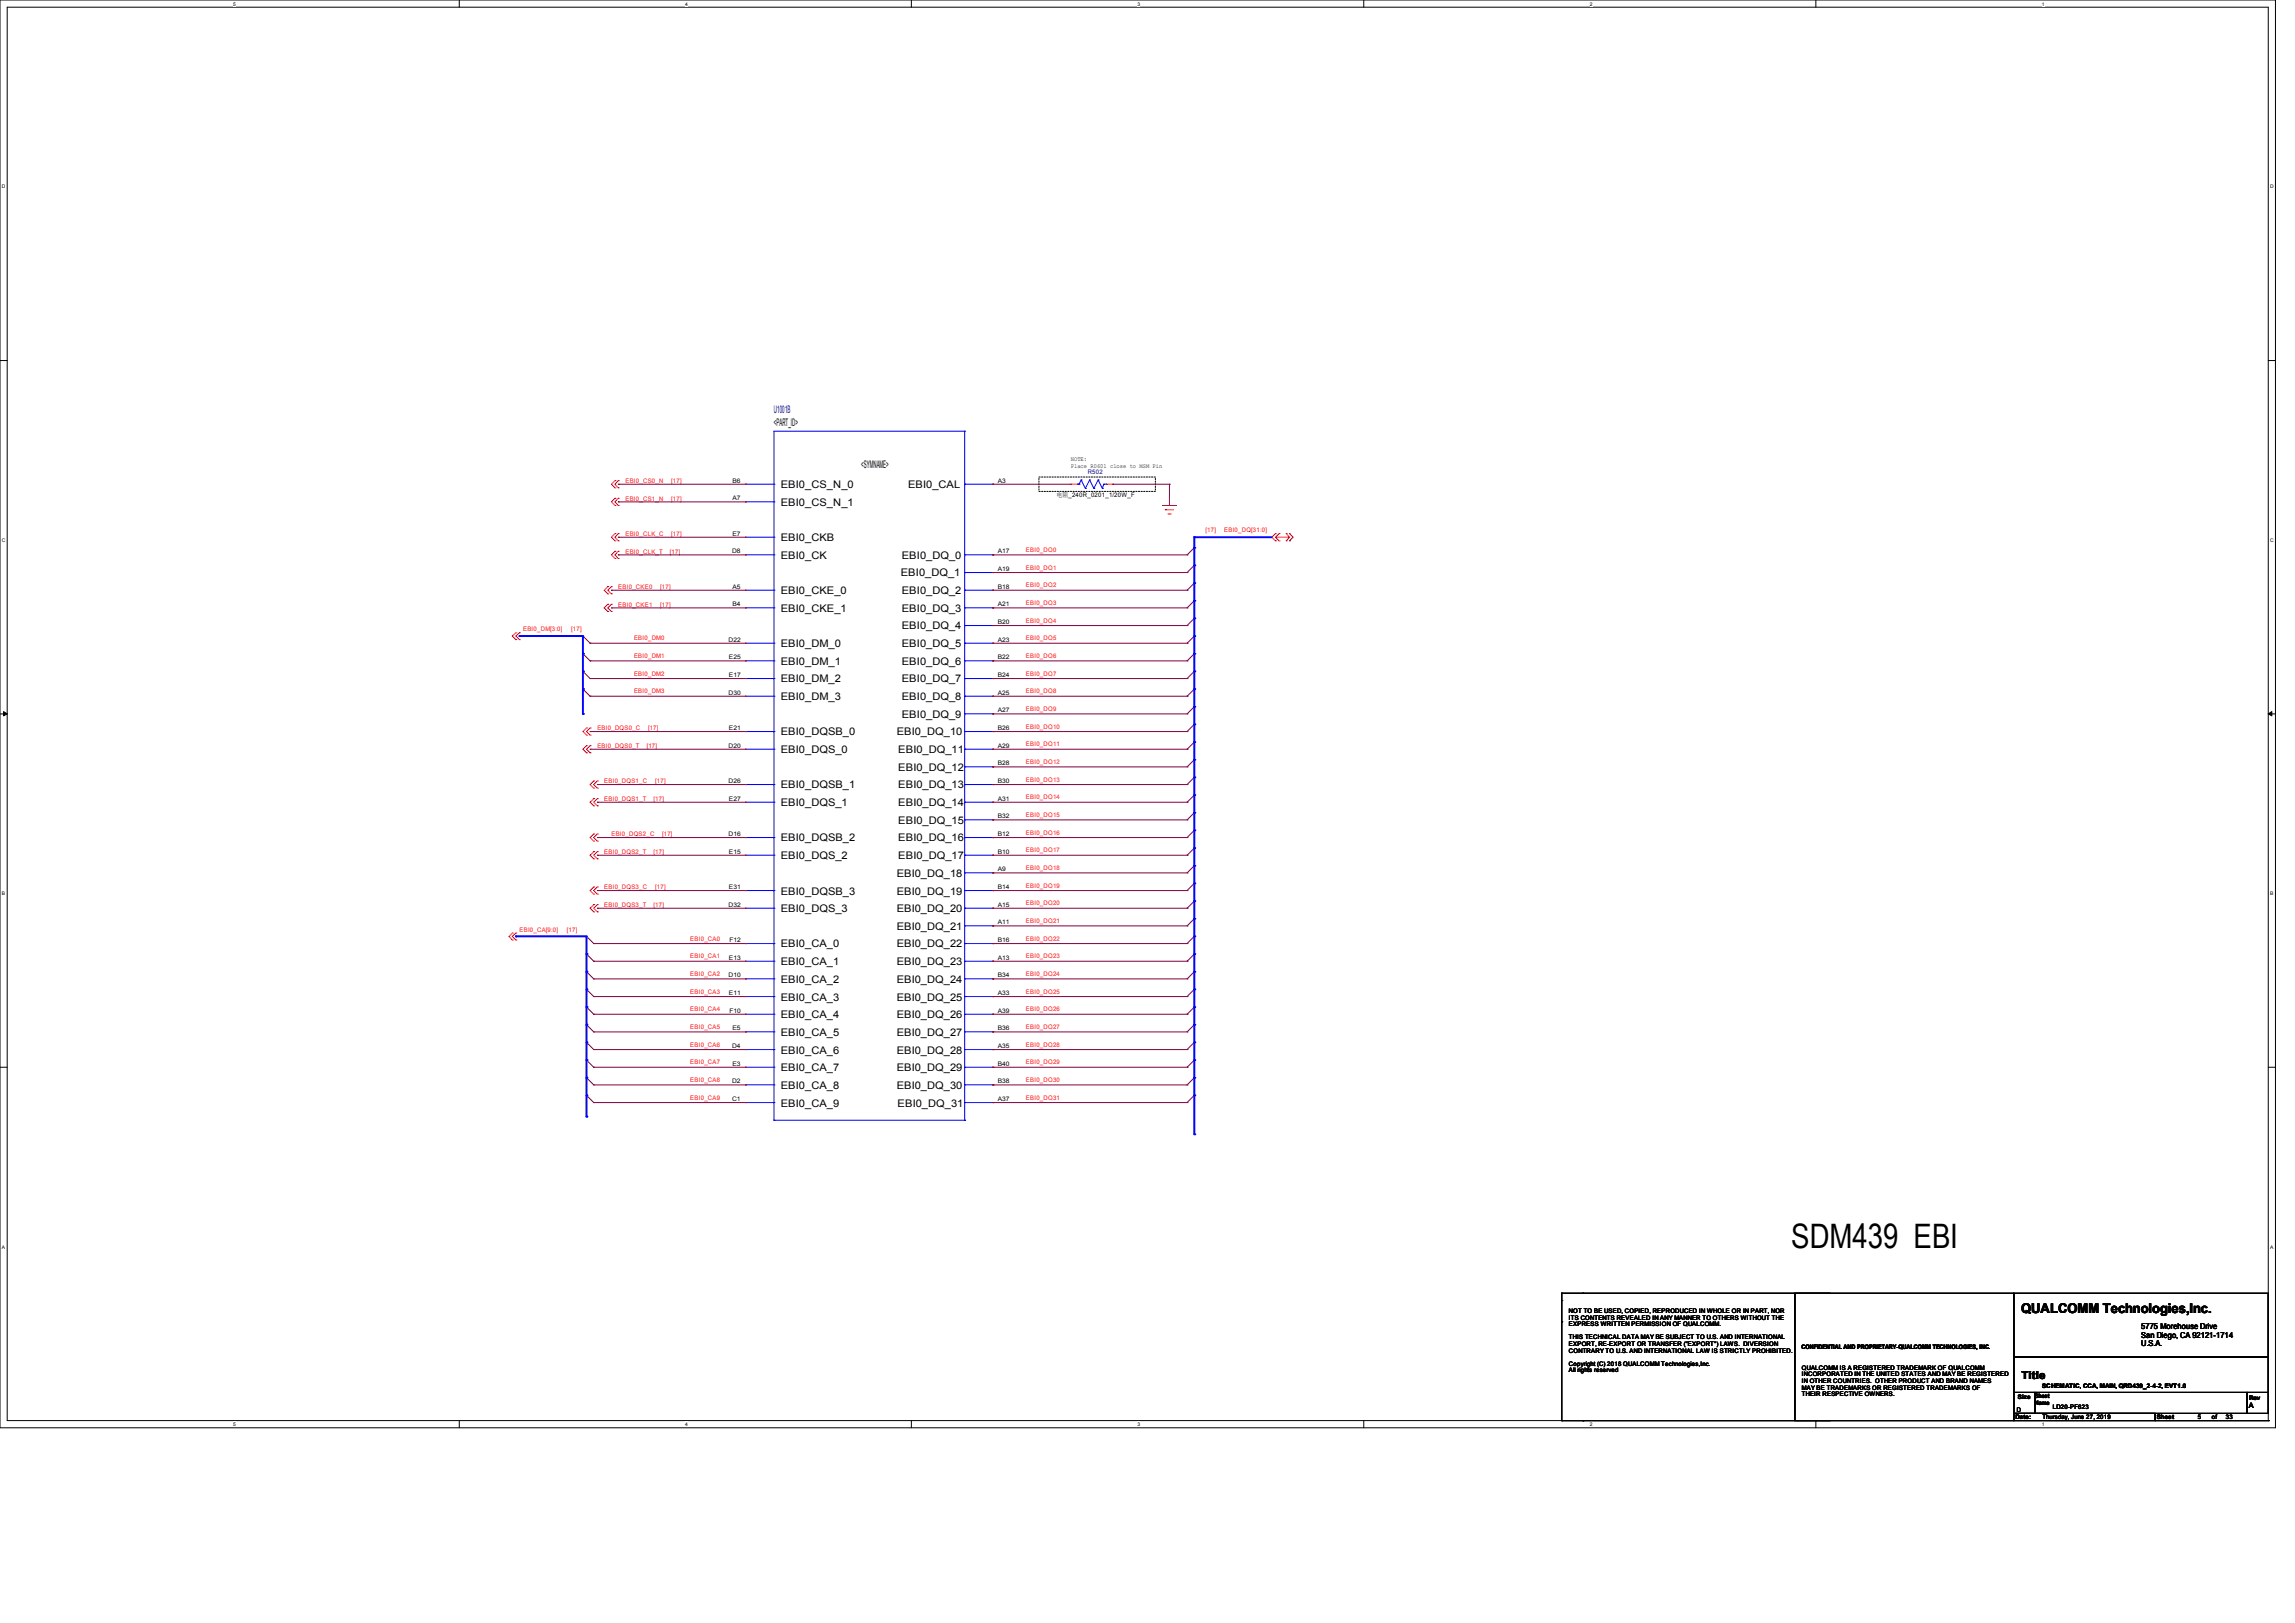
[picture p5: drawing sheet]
<svg xmlns="http://www.w3.org/2000/svg" width="297mm" height="210mm" viewBox="0 0 297 210" stroke-linecap="round" stroke-linejoin="round" font-family="sans-serif">
<defs><g id="words">
<text font-size="4.4" x="231.8" y="161.5">SDM439 EBI</text>
<text font-size="1.7" x="261.5" y="169.9">QUALCOMM Technologies,Inc.</text>
<text font-size="1.4" fill="#000080" x="100.2" y="53.4">U1001B</text>
<g font-size="1.4">
<text x="100.2" y="55.1">&lt;PART_ID&gt;</text>
<text x="101.1" y="63.2">EBI0_CS_N_0</text>
<text x="101.1" y="65.4">EBI0_CS_N_1</text>
<text x="111.5" y="60.5">&lt;SYMNAME&gt;</text>
<text x="117.5" y="63.2">EBI0_CAL</text>
<text x="101.1" y="70">EBI0_CKB</text>
<text x="101.1" y="72.3">EBI0_CK</text>
<text x="101.1" y="76.9">EBI0_CKE_0</text>
<text x="116.6" y="74.6">EBI0_DQ_1</text>
<text x="116.7" y="72.3">EBI0_DQ_0</text>
<text x="116.7" y="76.9">EBI0_DQ_2</text>
<text x="101.1" y="79.2">EBI0_CKE_1</text>
<text x="101.1" y="83.7">EBI0_DM_0</text>
<text x="116.7" y="79.2">EBI0_DQ_3</text>
<text x="116.7" y="81.4">EBI0_DQ_4</text>
<text x="116.7" y="83.7">EBI0_DQ_5</text>
<text x="101.1" y="86">EBI0_DM_1</text>
<text x="101.1" y="88.3">EBI0_DM_2</text>
<text x="116.7" y="86">EBI0_DQ_6</text>
<text x="116.7" y="88.3">EBI0_DQ_7</text>
<text x="101.1" y="90.6">EBI0_DM_3</text>
<text x="101.1" y="95.2">EBI0_DQSB_0</text>
<text x="116" y="95.2">EBI0_DQ_10</text>
<text x="116.7" y="90.6">EBI0_DQ_8</text>
<text x="116.7" y="92.9">EBI0_DQ_9</text>
<text x="101.1" y="97.5">EBI0_DQS_0</text>
<text x="116.3" y="97.5">EBI0_DQ_11</text>
<text x="116.3" y="99.7">EBI0_DQ_12</text>
<text x="101.1" y="102">EBI0_DQSB_1</text>
<text x="101.1" y="104.3">EBI0_DQS_1</text>
<text x="116.3" y="102">EBI0_DQ_13</text>
<text x="116.3" y="104.3">EBI0_DQ_14</text>
<text x="116.3" y="106.6">EBI0_DQ_15</text>
<text x="101.1" y="108.9">EBI0_DQSB_2</text>
<text x="101.1" y="111.2">EBI0_DQS_2</text>
<text x="116" y="113.5">EBI0_DQ_18</text>
<text x="116.3" y="108.9">EBI0_DQ_16</text>
<text x="116.3" y="111.2">EBI0_DQ_17</text>
<text x="101.1" y="115.7">EBI0_DQSB_3</text>
<text x="101.1" y="118">EBI0_DQS_3</text>
<text x="116" y="115.7">EBI0_DQ_19</text>
<text x="116" y="118">EBI0_DQ_20</text>
<text x="101.1" y="122.6">EBI0_CA_0</text>
<text x="101.1" y="124.9">EBI0_CA_1</text>
<text x="116" y="120.3">EBI0_DQ_21</text>
<text x="116" y="122.6">EBI0_DQ_22</text>
<text x="116" y="124.9">EBI0_DQ_23</text>
<text x="101.1" y="127.2">EBI0_CA_2</text>
<text x="101.1" y="129.5">EBI0_CA_3</text>
<text x="101.1" y="131.7">EBI0_CA_4</text>
<text x="116" y="127.2">EBI0_DQ_24</text>
<text x="116" y="129.5">EBI0_DQ_25</text>
<text x="116" y="131.7">EBI0_DQ_26</text>
<text x="101.1" y="134">EBI0_CA_5</text>
<text x="101.1" y="136.3">EBI0_CA_6</text>
<text x="116" y="134">EBI0_DQ_27</text>
<text x="116" y="136.3">EBI0_DQ_28</text>
<text x="101.1" y="138.6">EBI0_CA_7</text>
<text x="101.1" y="140.9">EBI0_CA_8</text>
<text x="101.1" y="143.2">EBI0_CA_9</text>
<text x="116" y="138.6">EBI0_DQ_29</text>
<text x="116" y="140.9">EBI0_DQ_30</text>
<text x="116.2" y="143.2">EBI0_DQ_31</text>
<text x="261.6" y="178.4">Title</text>
</g>
<g font-size="1.1">
<text x="277.1" y="172">5775 Morehouse Drive</text>
<text x="277.1" y="173.1">San Diego, CA 92121-1714</text>
<text x="277.1" y="174.2">U.S.A.</text>
</g>
<text font-size="1" x="291" y="182.2">A</text>
<g font-size=".8">
<text x="138.6" y="59.7">NOTE:</text>
<text x="94.8" y="62.4">B6</text>
<text x="94.8" y="64.7">A7</text>
<text x="129.1" y="62.4">A3</text>
<text x="136.7" y="64.3">电阻_240R_0201_1/20W_F</text>
<text x="138.6" y="60.5">Place R0601 close to MSM Pin</text>
<text x="94.8" y="71.6">D8</text>
<text x="94.8" y="69.3">E7</text>
<text x="129.1" y="71.6">A17</text>
<text x="94.8" y="76.2">A5</text>
<text x="129.1" y="73.9">A19</text>
<text x="129.1" y="76.2">B18</text>
<text x="94.3" y="83">D22</text>
<text x="94.8" y="78.4">B4</text>
<text x="129.1" y="78.4">A21</text>
<text x="129.1" y="80.7">B20</text>
<text x="129.1" y="83">A23</text>
<text x="94.3" y="89.9">D30</text>
<text x="94.3" y="85.3">E25</text>
<text x="94.3" y="87.6">E17</text>
<text x="129.1" y="85.3">B22</text>
<text x="129.1" y="87.6">B24</text>
<text x="129.1" y="89.9">A25</text>
<text x="94.3" y="94.4">E21</text>
<text x="129.1" y="92.2">A27</text>
<text x="129.1" y="94.4">B26</text>
<text x="94.3" y="96.7">D20</text>
<text x="94.3" y="101.3">D26</text>
<text x="129.1" y="96.7">A29</text>
<text x="129.1" y="99">B28</text>
<text x="129.1" y="101.3">B30</text>
<text x="94.3" y="103.6">E27</text>
<text x="129.1" y="103.6">A31</text>
<text x="129.1" y="105.9">B32</text>
<text x="94.3" y="108.2">D16</text>
<text x="94.3" y="110.4">E15</text>
<text x="129.1" y="108.2">B12</text>
<text x="129.1" y="110.4">B10</text>
<text x="129.1" y="112.7">A9</text>
<text x="94.3" y="117.3">D32</text>
<text x="94.3" y="115">E31</text>
<text x="129.1" y="115">B14</text>
<text x="129.1" y="117.3">A15</text>
<text x="129.1" y="119.6">A11</text>
<text x="94.3" y="124.2">E13</text>
<text x="94.4" y="121.9">F12</text>
<text x="129.1" y="121.9">B16</text>
<text x="129.1" y="124.2">A13</text>
<text x="94.3" y="126.4">D10</text>
<text x="94.3" y="128.7">E11</text>
<text x="94.4" y="131">F10</text>
<text x="129.1" y="126.4">B34</text>
<text x="129.1" y="128.7">A33</text>
<text x="129.1" y="131">A39</text>
<text x="94.8" y="135.6">D4</text>
<text x="94.8" y="133.3">E5</text>
<text x="94.8" y="137.9">E3</text>
<text x="129.1" y="133.3">B36</text>
<text x="129.1" y="135.6">A35</text>
<text x="129.1" y="137.9">B40</text>
<text x="94.8" y="140.2">D2</text>
<text x="94.8" y="142.5">C1</text>
<text x="129.1" y="140.2">B38</text>
<text x="129.1" y="142.5">A37</text>
<text x="203" y="169.9">NOT TO BE USED, COPIED, REPRODUCED IN WHOLE OR IN PART, NOR</text>
<text x="203" y="170.8">ITS CONTENTS REVEALED IN ANY MANNER TO OTHERS WITHOUT THE</text>
<text x="203" y="171.6">EXPRESS WRITTEN PERMISSION OF QUALCOMM.</text>
<text x="203" y="173.3">THIS TECHNICAL DATA MAY BE SUBJECT TO U.S. AND INTERNATIONAL</text>
<text x="203" y="174.2">EXPORT, RE-EXPORT OR TRANSFER (&quot;EXPORT&quot;) LAWS. DIVERSION</text>
<text x="203" y="175">CONTRARY TO U.S. AND INTERNATIONAL LAW IS STRICTLY PROHIBITED.</text>
<text x="203" y="176.7">Copyright (C) 2018 QUALCOMM Technologies,Inc.</text>
<text x="203" y="177.5">All rights reserved</text>
<text x="233.1" y="174.5">CONFIDENTIAL AND PROPRIETARY-QUALCOMM TECHNOLOGIES, INC.</text>
<text x="233.2" y="177.2">QUALCOMM IS A REGISTERED TRADEMARK OF QUALCOMM</text>
<text x="233.2" y="178.1">INCORPORATED IN THE UNITED STATES AND MAY BE REGISTERED</text>
<text x="233.2" y="178.9">IN OTHER COUNTRIES. OTHER PRODUCT AND BRAND NAMES</text>
<text x="233.2" y="179.8">MAY BE TRADEMARKS OR REGISTERED TRADEMARKS OF</text>
<text x="264.3" y="179.5">SCHEMATIC, CCA, MAIN, QRD439_2-4-2, EVT1.0</text>
<text x="233.2" y="180.6">THEIR RESPECTIVE OWNERS.</text>
<text x="260.8" y="183.6">Date:</text>
<text x="261" y="182.8">D</text>
<text x="261.1" y="181">Size Sheet</text>
<text x="263.3" y="181.8">Name</text>
<text x="264.3" y="183.6">Thursday, June 27, 2019</text>
<text x="265.7" y="182.3">LD20-PF623</text>
<text x="279.1" y="183.6">Sheet</text>
<text x="284.4" y="183.6">5</text>
<text x="286.2" y="183.6">of</text>
<text x="288.1" y="183.6">33</text>
<text x="291.1" y="181.1">Rev</text>
</g>
<g font-size=".8" fill="#f00">
<text x="80.9" y="64.8">EBI0_CS1_N</text>
<text x="80.9" y="62.5">EBI0_CS0_N</text>
<text x="86.9" y="64.8">[17]</text>
<text x="86.9" y="62.5">[17]</text>
<text x="80.9" y="71.6">EBI0_CLK_T</text>
<text x="80.9" y="69.3">EBI0_CLK_C</text>
<text x="86.7" y="71.6">[17]</text>
<text x="86.9" y="69.3">[17]</text>
<text x="132.8" y="71.4">EBI0_DQ0</text>
<text x="156" y="68.8">[17]</text>
<text x="158.4" y="68.8">EBI0_DQ[31:0]</text>
<text x="80" y="76.2">EBI0_CKE0</text>
<text x="85.4" y="76.2">[17]</text>
<text x="132.8" y="73.7">EBI0_DQ1</text>
<text x="132.8" y="76">EBI0_DQ2</text>
<text x="67.7" y="81.7">EBI0_DM[3:0]</text>
<text x="73.9" y="81.7">[17]</text>
<text x="80" y="78.5">EBI0_CKE1</text>
<text x="82" y="82.8">EBI0_DM0</text>
<text x="85.4" y="78.5">[17]</text>
<text x="132.8" y="80.6">EBI0_DQ4</text>
<text x="132.8" y="78.3">EBI0_DQ3</text>
<text x="132.8" y="82.8">EBI0_DQ5</text>
<text x="82" y="89.7">EBI0_DM3</text>
<text x="82" y="87.4">EBI0_DM2</text>
<text x="82" y="85.1">EBI0_DM1</text>
<text x="132.8" y="89.7">EBI0_DQ8</text>
<text x="132.8" y="85.1">EBI0_DQ6</text>
<text x="132.8" y="87.4">EBI0_DQ7</text>
<text x="77.3" y="94.5">EBI0_DQS0_C</text>
<text x="83.9" y="94.5">[17]</text>
<text x="132.8" y="94.3">EBI0_DQ10</text>
<text x="132.8" y="92">EBI0_DQ9</text>
<text x="77.3" y="96.8">EBI0_DQS0_T</text>
<text x="78.2" y="101.3">EBI0_DQS1_C</text>
<text x="83.7" y="96.8">[17]</text>
<text x="84.8" y="101.3">[17]</text>
<text x="132.8" y="98.8">EBI0_DQ12</text>
<text x="132.8" y="96.6">EBI0_DQ11</text>
<text x="132.8" y="101.1">EBI0_DQ13</text>
<text x="78.2" y="103.6">EBI0_DQS1_T</text>
<text x="84.6" y="103.6">[17]</text>
<text x="132.8" y="108">EBI0_DQ16</text>
<text x="132.8" y="103.4">EBI0_DQ14</text>
<text x="132.8" y="105.7">EBI0_DQ15</text>
<text x="78.2" y="110.5">EBI0_DQS2_T</text>
<text x="79.1" y="108.2">EBI0_DQS2_C</text>
<text x="84.6" y="110.5">[17]</text>
<text x="85.7" y="108.2">[17]</text>
<text x="132.8" y="112.6">EBI0_DQ18</text>
<text x="132.8" y="110.3">EBI0_DQ17</text>
<text x="78.2" y="117.3">EBI0_DQS3_T</text>
<text x="78.2" y="115.1">EBI0_DQS3_C</text>
<text x="84.6" y="117.3">[17]</text>
<text x="84.8" y="115.1">[17]</text>
<text x="132.8" y="117.1">EBI0_DQ20</text>
<text x="132.8" y="114.9">EBI0_DQ19</text>
<text x="132.8" y="119.4">EBI0_DQ21</text>
<text x="67.2" y="120.6">EBI0_CA[9:0]</text>
<text x="73.4" y="120.6">[17]</text>
<text x="89.3" y="124">EBI0_CA1</text>
<text x="89.3" y="121.7">EBI0_CA0</text>
<text x="132.8" y="121.7">EBI0_DQ22</text>
<text x="132.8" y="124">EBI0_DQ23</text>
<text x="89.3" y="126.3">EBI0_CA2</text>
<text x="89.3" y="128.6">EBI0_CA3</text>
<text x="89.3" y="130.9">EBI0_CA4</text>
<text x="132.8" y="126.3">EBI0_DQ24</text>
<text x="132.8" y="130.9">EBI0_DQ26</text>
<text x="132.8" y="128.6">EBI0_DQ25</text>
<text x="89.3" y="137.7">EBI0_CA7</text>
<text x="89.3" y="135.4">EBI0_CA6</text>
<text x="89.3" y="133.1">EBI0_CA5</text>
<text x="132.8" y="133.1">EBI0_DQ27</text>
<text x="132.8" y="135.4">EBI0_DQ28</text>
<text x="132.8" y="137.7">EBI0_DQ29</text>
<text x="89.3" y="140">EBI0_CA8</text>
<text x="89.3" y="142.3">EBI0_CA9</text>
<text x="132.8" y="140">EBI0_DQ30</text>
<text x="132.8" y="142.3">EBI0_DQ31</text>
</g>
<text font-size=".8" fill="#000080" x="140.8" y="61.3">R502</text>
<g font-size=".6">
<text x="30.2" y=".7">5</text>
<text x="88.7" y=".7">4</text>
<text x="147.2" y=".7">3</text>
<text x="205.7" y=".7">2</text>
<text x="264.2" y=".7">1</text>
<text x=".3" y="24.4">D</text>
<text x="293.8" y="24.4">D</text>
<text x=".3" y="70.1">C</text>
<text x="293.8" y="70.1">C</text>
<text x=".3" y="115.8">B</text>
<text x="293.8" y="115.8">B</text>
<text x=".3" y="161.5">A</text>
<text x="293.8" y="161.5">A</text>
<text x="30.2" y="184.5">5</text>
<text x="88.7" y="184.5">4</text>
<text x="147.2" y="184.5">3</text>
<text x="205.7" y="184.5">2</text>
<text x="264.2" y="184.5">1</text>
</g>
</g></defs>
<path d="M0 0h294.5v184.7h-294.5zM.9 .9h292.6v182.9h-292.6z" fill="none" stroke="#000" stroke-width=".13"/>
<g fill="#fff">
<path d="M30.2 .1h.3v.7h-.3z"/>
<path d="M30.2 183.9h.3v.8h-.3z"/>
</g>
<path d="M59.4 0v.9M59.4 183.8v.9" fill="none" stroke="#000" stroke-width=".13"/>
<g fill="#fff">
<path d="M88.7 .1h.3v.7h-.3z"/>
<path d="M88.7 183.9h.3v.8h-.3z"/>
</g>
<path d="M117.9 0v.9M117.9 183.8v.9" fill="none" stroke="#000" stroke-width=".13"/>
<g fill="#fff">
<path d="M147.2 .1h.3v.7h-.3z"/>
<path d="M147.2 183.9h.3v.8h-.3z"/>
</g>
<path d="M176.5 0v.9M176.5 183.8v.9" fill="none" stroke="#000" stroke-width=".13"/>
<g fill="#fff">
<path d="M205.7 .1h.4v.7h-.4z"/>
<path d="M205.7 183.9h.4v.8h-.4z"/>
</g>
<path d="M235 0v.9M235 183.8v.9" fill="none" stroke="#000" stroke-width=".13"/>
<g fill="#fff">
<path d="M264.2 .1h.4v.7h-.4z"/>
<path d="M264.2 183.9h.4v.8h-.4z"/>
<path d="M.3 23.8h.4v.7h-.4z"/>
<path d="M293.8 23.8h.5v.7h-.5z"/>
<path d="M.3 69.5h.4v.7h-.4z"/>
<path d="M293.8 69.5h.5v.7h-.5z"/>
</g>
<path d="M0 46.7h.9M293.5 46.7h1" fill="none" stroke="#000" stroke-width=".13"/>
<g fill="#fff">
<path d="M.3 115.2h.4v.8h-.4z"/>
<path d="M293.8 115.2h.4v.8h-.4z"/>
</g>
<path d="M0 92.4h.9M293.5 92.4h1" fill="none" stroke="#000" stroke-width=".13"/>
<path d="M.5 92.1l.4 .3-.4 .2zM293.5 92.4l.5-.3v.5z" fill="#000" stroke="#000" stroke-width=".13"/>
<g fill="#fff">
<path d="M.3 161h.3v.7h-.3z"/>
<path d="M293.8 161h.4v.7h-.4z"/>
</g>
<g fill="none" stroke="#000" stroke-width=".13">
<path d="M0 138.1h.9M293.5 138.1h1M202.1 171h.1M202.1 167.3h.1M202.1 168.3h.1M202.1 167.3h34.8M202.1 167.3v16.5M204.9 167.3h.1M232.3 167.3h28.3v16.5h-28.3zM260.6 167.3h32.9v8.3h-32.9zM260.6 175.6h32.9v4.6h-32.9zM202.1 183.8h.1"/>
<path d="M202.1 183.8h34.8M204.9 183.8h.1M260.6 180.2h2.8v2.7h-2.8zM260.6 182.9h18.3v.9h-18.3zM263.4 180.2h27.4v2.7h-27.4zM278.9 183.8h14.6M290.8 180.2h2.7v2.7h-2.7zM293.5 183.8h.1"/>
</g>
<path d="M134.5 61.7h15v1.9h-15z" fill="none" stroke="#000" stroke-width=".13" stroke-dasharray=".2 .2"/>
<g fill="none" stroke="#f00" stroke-width=".13">
<path d="M78.7 75.9h.1M78.7 76.8h.1M78.7 78.2h.1M78.7 79.1h.1M78.7 75.9l-.5 .5 .5 .4M78.7 78.2l-.5 .5 .5 .4M79.1 75.9h.1M79.1 76.8h.1M79.1 78.2h.1M79.1 79.1h.1M79.1 75.9l-.4 .5 .4 .4M79.1 78.2l-.4 .5 .4 .4"/>
<path d="M79.6 64.5h.1M79.6 65.4h.1M79.6 62.2h.1M79.6 63.1h.1M79.6 71.3h.1M79.6 72.3h.1M79.6 69h.1M79.6 70h.1M79.6 64.5l-.5 .4 .5 .5M79.6 62.2l-.5 .5 .5 .4M79.6 71.3l-.5 .5 .5 .5M79.6 69l-.5 .5 .5 .5"/>
<path d="M80 64.5h.1M80 65.4h.1M80 62.2h.1M80 63.1h.1M80 71.3h.1M80 72.3h.1M80 69h.1M80 70h.1M80 64.5l-.4 .4 .4 .5M80 62.2l-.4 .5 .4 .4M80 71.3l-.4 .5 .4 .5M80 69l-.4 .5 .4 .5"/>
<path d="M96.5 62.7h.1M96.5 64.9h.1M96.5 69.5h.1M96.5 71.8h.1M96.5 76.4h.1M96.5 78.7h.1M128.5 62.7h.1M128.5 71.8h.1M128.5 74.1h.1M128.5 76.4h.1M128.5 78.7h.1M138.6 62.7h.1"/>
<path d="M138.6 62.7h.8M143.1 62.7h.9M144 62.7h.1M150.5 65.4h.1M150.5 65.4h1.8M150.8 66h.1M150.8 66h1.1M151.2 66.5h.1M151.2 66.5h.4M151.3 65.4h.1M151.3 64.5v.9M165.1 69h.1"/>
<path d="M165.1 70h.1M165.1 69.5h.1M165.1 69l-.5 .5 .5 .5M165.1 69.5l.4 .5M165.1 69.5h1.8M165.5 70h.1M165.5 69h.1M165.5 69l-.4 .5M166.5 69h.1M166.5 70h.1M166.5 69l.4 .5M166.9 70h.1"/>
<path d="M166.9 69h.1M166.9 69l.4 .5-.4 .5M166.9 69.5l-.4 .5M66.8 81.9h.1M66.8 82.8h.1M66.8 81.9l-.5 .4 .5 .5M67.2 81.9h.1M67.2 82.8h.1M67.2 81.9l-.4 .4 .4 .5M75.9 96.5h.1M75.9 97.4h.1M75.9 94.2h.1"/>
<path d="M75.9 95.1h.1M75.9 96.5l-.5 .4 .5 .5M75.9 94.2l-.5 .5 .5 .4M76.4 96.5h.1M76.4 97.4h.1M76.4 94.2h.1M76.4 95.1h.1M76.4 96.5l-.5 .4 .5 .5M76.4 94.2l-.5 .5 .5 .4M96.5 83.2h.1M96.5 85.5h.1M96.5 87.8h.1"/>
<path d="M96.5 90.1h.1M96.5 94.7h.1M96.5 96.9h.1M128.5 80.9h.1M128.5 83.2h.1M128.5 85.5h.1M128.5 87.8h.1M128.5 90.1h.1M128.5 92.4h.1M128.5 94.7h.1M128.5 96.9h.1M128.5 99.2h.1"/>
<path d="M76.8 107.9h.1M76.8 108.8h.1M76.8 103.3h.1M76.8 104.3h.1M76.8 101h.1M76.8 102h.1M76.8 110.2h.1M76.8 111.1h.1M76.8 117.1h.1M76.8 118h.1M76.8 114.8h.1M76.8 115.7h.1"/>
<path d="M76.8 107.9l-.4 .5 .4 .4M76.8 103.3l-.4 .5 .4 .5M76.8 101l-.4 .5 .4 .5M76.8 110.2l-.4 .5 .4 .4M76.8 117.1l-.4 .4 .4 .5M76.8 114.8l-.4 .4 .4 .5M77.3 107.9h.1M77.3 108.8h.1M77.3 103.3h.1M77.3 104.3h.1M77.3 101h.1M77.3 102h.1"/>
<path d="M77.3 110.2h.1M77.3 111.1h.1M77.3 117.1h.1M77.3 118h.1M77.3 114.8h.1M77.3 115.7h.1M77.3 107.9l-.5 .5 .5 .4M77.3 103.3l-.5 .5 .5 .5M77.3 101l-.5 .5 .5 .5M77.3 110.2l-.5 .5 .5 .4M77.3 117.1l-.5 .4 .5 .5M77.3 114.8l-.5 .4 .5 .5"/>
<path d="M96.5 101.5h.1M96.5 103.8h.1M96.5 108.4h.1M96.5 110.7h.1M96.5 115.2h.1M96.5 117.5h.1M128.5 101.5h.1M128.5 103.8h.1M128.5 106.1h.1M128.5 108.4h.1M128.5 110.7h.1M128.5 112.9h.1"/>
<path d="M128.5 115.2h.1M128.5 117.5h.1M128.5 119.8h.1M66.3 120.7h.1M66.3 121.6h.1M66.3 120.7l-.4 .5 .4 .4M66.8 120.7h.1M66.8 121.6h.1M66.8 120.7l-.5 .5 .5 .4M96.5 122.1h.1M96.5 124.4h.1M96.5 126.7h.1"/>
<path d="M96.5 128.9h.1M96.5 131.2h.1M96.5 133.5h.1M96.5 135.8h.1M96.5 138.1h.1M128.5 122.1h.1M128.5 124.4h.1M128.5 126.7h.1M128.5 128.9h.1M128.5 131.2h.1M128.5 133.5h.1M128.5 135.8h.1"/>
<path d="M128.5 138.1h.1M96.5 140.4h.1M96.5 142.7h.1M128.5 140.4h.1M128.5 142.7h.1"/>
</g>
<g fill="none" stroke="#800040" stroke-width=".13">
<path d="M79.1 78.7h.1M79.1 76.4h.1M79.1 78.7h17.4M79.1 76.4h17.4M80 62.7h.1M80 71.8h.1M80 69.5h.1M80 64.9h.1M80 62.7h16.5M80 71.8h16.5M80 69.5h16.5M80 64.9h16.5"/>
<path d="M128.5 62.7h.1M128.5 71.8h.1M128.5 74.1h.1M128.5 76.4h.1M128.5 78.7h.1M128.5 62.7h10.1M128.5 78.7h25.1M128.5 76.4h25.1M128.5 71.8h25.1M128.5 74.1h25.1M144 62.7h.1M144 62.7h7.3"/>
<path d="M151.3 62.7h.1M151.3 62.7v1.8M153.6 74.1h.1M153.6 76.4h.1M153.6 78.7h.1M153.6 71.8h.1M154.6 73.2l-1 .9M154.6 75.4l-1 1M154.6 77.7l-1 1M154.6 70.9l-1 .9M75.4 82.3h.1M75.4 84.6h.1"/>
<path d="M75.4 86.9h.1M75.4 89.2h.1M75.4 82.3l1 .9M75.4 84.6l1 .9M75.4 86.9l1 .9M75.4 89.2l1 .9M76.4 83.2h.1M76.4 94.7h.1M76.4 96.9h.1M76.4 90.1h.1M76.4 87.8h.1M76.4 85.5h.1"/>
<path d="M76.4 83.2h20.1M76.4 94.7h20.1M76.4 96.9h20.1M76.4 90.1h20.1M76.4 85.5h20.1M76.4 87.8h20.1M128.5 80.9h.1M128.5 90.1h.1M128.5 99.2h.1M128.5 83.2h.1M128.5 94.7h.1M128.5 85.5h.1"/>
<path d="M128.5 87.8h.1M128.5 92.4h.1M128.5 96.9h.1M128.5 83.2h25.1M128.5 94.7h25.1M128.5 96.9h25.1M128.5 80.9h25.1M128.5 90.1h25.1M128.5 99.2h25.1M128.5 85.5h25.1M128.5 87.8h25.1M128.5 92.4h25.1"/>
<path d="M153.6 80.9h.1M153.6 83.2h.1M153.6 85.5h.1M153.6 87.8h.1M153.6 90.1h.1M153.6 92.4h.1M153.6 94.7h.1M153.6 96.9h.1M153.6 99.2h.1M154.6 80l-1 .9M154.6 82.3l-1 .9M154.6 84.6l-1 .9"/>
<path d="M154.6 86.9l-1 .9M154.6 89.2l-1 .9M154.6 91.4l-1 1M154.6 93.7l-1 1M154.6 96l-1 .9M154.6 98.3l-1 .9M77.3 103.8h.1M77.3 101.5h.1M77.3 110.7h.1M77.3 108.4h.1M77.3 117.5h.1M77.3 115.2h.1"/>
<path d="M77.3 103.8h19.2M77.3 101.5h19.2M77.3 110.7h19.2M77.3 108.4h19.2M77.3 117.5h19.2M77.3 115.2h19.2M128.5 117.5h.1M128.5 108.4h.1M128.5 112.9h.1M128.5 103.8h.1M128.5 101.5h.1M128.5 106.1h.1"/>
<path d="M128.5 110.7h.1M128.5 115.2h.1M128.5 119.8h.1M128.5 103.8h25.1M128.5 101.5h25.1M128.5 110.7h25.1M128.5 108.4h25.1M128.5 117.5h25.1M128.5 115.2h25.1M128.5 112.9h25.1M128.5 106.1h25.1M128.5 119.8h25.1"/>
<path d="M153.6 101.5h.1M153.6 103.8h.1M153.6 106.1h.1M153.6 108.4h.1M153.6 110.7h.1M153.6 112.9h.1M153.6 115.2h.1M153.6 117.5h.1M153.6 119.8h.1M154.6 100.6l-1 .9M154.6 102.9l-1 .9M154.6 105.2l-1 .9"/>
<path d="M154.6 107.4l-1 1M154.6 109.7l-1 1M154.6 112l-1 .9M154.6 114.3l-1 .9M154.6 116.6l-1 .9M154.6 118.9l-1 .9M75.9 121.2h.1M75.9 123.4h.1M75.9 125.7h.1M75.9 128h.1M75.9 130.3h.1M75.9 132.6h.1"/>
<path d="M75.9 134.9h.1M75.9 137.2h.1M75.9 139.4h.1M75.9 121.2l.9 .9M75.9 123.4l.9 1M75.9 125.7l.9 1M75.9 128l.9 .9M75.9 130.3l.9 .9M75.9 132.6l.9 .9M75.9 134.9l.9 .9M75.9 137.2l.9 .9M75.9 139.4l.9 1"/>
<path d="M76.8 126.7h.1M76.8 124.4h.1M76.8 122.1h.1M76.8 138.1h.1M76.8 135.8h.1M76.8 133.5h.1M76.8 128.9h.1M76.8 131.2h.1M76.8 126.7h19.7M76.8 124.4h19.7M76.8 122.1h19.7M76.8 138.1h19.7"/>
<path d="M76.8 135.8h19.7M76.8 133.5h19.7M76.8 128.9h19.7M76.8 131.2h19.7M128.5 126.7h.1M128.5 122.1h.1M128.5 131.2h.1M128.5 124.4h.1M128.5 128.9h.1M128.5 133.5h.1M128.5 135.8h.1M128.5 138.1h.1"/>
<path d="M128.5 126.7h25.1M128.5 124.4h25.1M128.5 122.1h25.1M128.5 138.1h25.1M128.5 135.8h25.1M128.5 133.5h25.1M128.5 128.9h25.1M128.5 131.2h25.1M153.6 122.1h.1M153.6 124.4h.1M153.6 126.7h.1M153.6 128.9h.1"/>
<path d="M153.6 131.2h.1M153.6 133.5h.1M153.6 135.8h.1M153.6 138.1h.1M154.6 121.2l-1 .9M154.6 123.4l-1 1M154.6 125.7l-1 1M154.6 128l-1 .9M154.6 130.3l-1 .9M154.6 132.6l-1 .9M154.6 134.9l-1 .9M154.6 137.2l-1 .9"/>
<path d="M154.6 139.4l-1 1M75.9 141.7h.1M75.9 141.7l.9 1M76.8 140.4h.1M76.8 142.7h.1M76.8 140.4h19.7M76.8 142.7h19.7M128.5 140.4h.1M128.5 142.7h.1M128.5 140.4h25.1M128.5 142.7h25.1M153.6 140.4h.1"/>
<path d="M153.6 142.7h.1M154.6 141.7l-1 1"/>
</g>
<g fill="none" stroke="#00f" stroke-width=".13">
<path d="M124.8 55.8h.1M124.8 55.8h-24.6v89.1M124.8 55.8v89.1M96.5 62.7h3.7M96.5 64.9h3.7M96.5 69.5h3.7M96.5 71.8h3.7M96.5 76.4h3.7M96.5 78.7h3.7M100.2 62.7h.1M100.2 64.9h.1M100.2 69.5h.1"/>
<path d="M100.2 71.8h.1M100.2 76.4h.1M100.2 78.7h.1M124.8 62.7h.1M124.8 71.8h.1M124.8 74.1h.1M124.8 76.4h.1M124.8 78.7h.1M124.8 62.7h3.7M124.8 71.8h3.7M124.8 76.4h3.7M124.8 78.7h3.7"/>
<path d="M124.8 74.1h3.7M139.4 62.7h.1M139.4 62.7h.3M139.7 62.7h.1M139.9 62.1h.1M139.9 62.1l.6 1.1M139.9 62.1l-.2 .6M140.5 63.2h.1M141 62.1h.1M141 62.1l.6 1.1M141 62.1l-.5 1.1M141.6 63.2h.1"/>
<path d="M142.1 62.1h.1M142.1 62.1l.6 1.1M142.1 62.1l-.5 1.1M142.7 63.2h.1M142.8 62.7h.1M142.8 62.7h.3M142.8 62.7l-.1 .5M143.1 62.7h.1M96.5 83.2h3.7M96.5 85.5h3.7M96.5 87.8h3.7M96.5 90.1h3.7"/>
<path d="M96.5 94.7h3.7M96.5 96.9h3.7M100.2 83.2h.1M100.2 85.5h.1M100.2 87.8h.1M100.2 90.1h.1M100.2 94.7h.1M100.2 96.9h.1M124.8 80.9h.1M124.8 83.2h.1M124.8 85.5h.1M124.8 87.8h.1"/>
<path d="M124.8 90.1h.1M124.8 92.4h.1M124.8 94.7h.1M124.8 96.9h.1M124.8 99.2h.1M124.8 83.2h3.7M124.8 85.5h3.7M124.8 87.8h3.7M124.8 90.1h3.7M124.8 94.7h3.7M124.8 96.9h3.7M124.8 80.9h3.7"/>
<path d="M124.8 92.4h3.7M124.8 99.2h3.7M96.5 101.5h3.7M96.5 103.8h3.7M96.5 108.4h3.7M96.5 110.7h3.7M96.5 115.2h3.7M96.5 117.5h3.7M100.2 101.5h.1M100.2 103.8h.1M100.2 108.4h.1M100.2 110.7h.1"/>
<path d="M100.2 115.2h.1M100.2 117.5h.1M124.8 101.5h.1M124.8 103.8h.1M124.8 106.1h.1M124.8 108.4h.1M124.8 110.7h.1M124.8 112.9h.1M124.8 115.2h.1M124.8 117.5h.1M124.8 119.8h.1M124.8 101.5h3.7"/>
<path d="M124.8 103.8h3.7M124.8 108.4h3.7M124.8 110.7h3.7M124.8 115.2h3.7M124.8 117.5h3.7M124.8 106.1h3.7M124.8 112.9h3.7M124.8 119.8h3.7M96.5 122.1h3.7M96.5 124.4h3.7M96.5 126.7h3.7M96.5 128.9h3.7"/>
<path d="M96.5 131.2h3.7M96.5 133.5h3.7M96.5 135.8h3.7M96.5 138.1h3.7M100.2 122.1h.1M100.2 124.4h.1M100.2 126.7h.1M100.2 128.9h.1M100.2 131.2h.1M100.2 133.5h.1M100.2 135.8h.1M100.2 138.1h.1"/>
<path d="M124.8 122.1h.1M124.8 124.4h.1M124.8 126.7h.1M124.8 128.9h.1M124.8 131.2h.1M124.8 133.5h.1M124.8 135.8h.1M124.8 138.1h.1M124.8 122.1h3.7M124.8 124.4h3.7M124.8 126.7h3.7M124.8 128.9h3.7"/>
<path d="M124.8 131.2h3.7M124.8 133.5h3.7M124.8 135.8h3.7M124.8 138.1h3.7M96.5 140.4h3.7M96.5 142.7h3.7M100.2 144.9h.1M100.2 140.4h.1M100.2 142.7h.1M100.2 144.9h24.6M124.8 144.9h.1M124.8 140.4h.1"/>
<path d="M124.8 142.7h.1M124.8 140.4h3.7M124.8 142.7h3.7"/>
</g>
<g fill="none" stroke="#00f" stroke-width=".25">
<path d="M154.6 75.4h.1M154.6 73.2h.1M154.6 70.9h.1M154.6 69.5h.1M154.6 77.7h.1M154.6 69.5v77.3M154.6 69.5h10M67.2 82.3h.1M67.2 82.3h8.2v10.1M75.4 84.6h.1M75.4 92.4h.1M75.4 89.2h.1"/>
<path d="M75.4 86.9h.1M154.6 98.3h.1M154.6 96h.1M154.6 93.7h.1M154.6 91.4h.1M154.6 89.2h.1M154.6 86.9h.1M154.6 84.6h.1M154.6 82.3h.1M154.6 80h.1M154.6 118.9h.1M154.6 116.6h.1"/>
<path d="M154.6 114.3h.1M154.6 112h.1M154.6 109.7h.1M154.6 107.4h.1M154.6 105.2h.1M154.6 102.9h.1M154.6 100.6h.1M66.8 121.2h.1M66.8 121.2h9.1v23.3M75.9 123.4h.1M75.9 139.4h.1M75.9 137.2h.1"/>
<path d="M75.9 134.9h.1M75.9 132.6h.1M75.9 130.3h.1M75.9 128h.1M75.9 125.7h.1M154.6 139.4h.1M154.6 137.2h.1M154.6 134.9h.1M154.6 132.6h.1M154.6 130.3h.1M154.6 128h.1M154.6 125.7h.1"/>
<path d="M154.6 123.4h.1M154.6 121.2h.1M75.9 144.5h.1M75.9 141.7h.1M154.6 146.8h.1M154.6 141.7h.1"/>
</g>
<use href="#words"/>
</svg>
